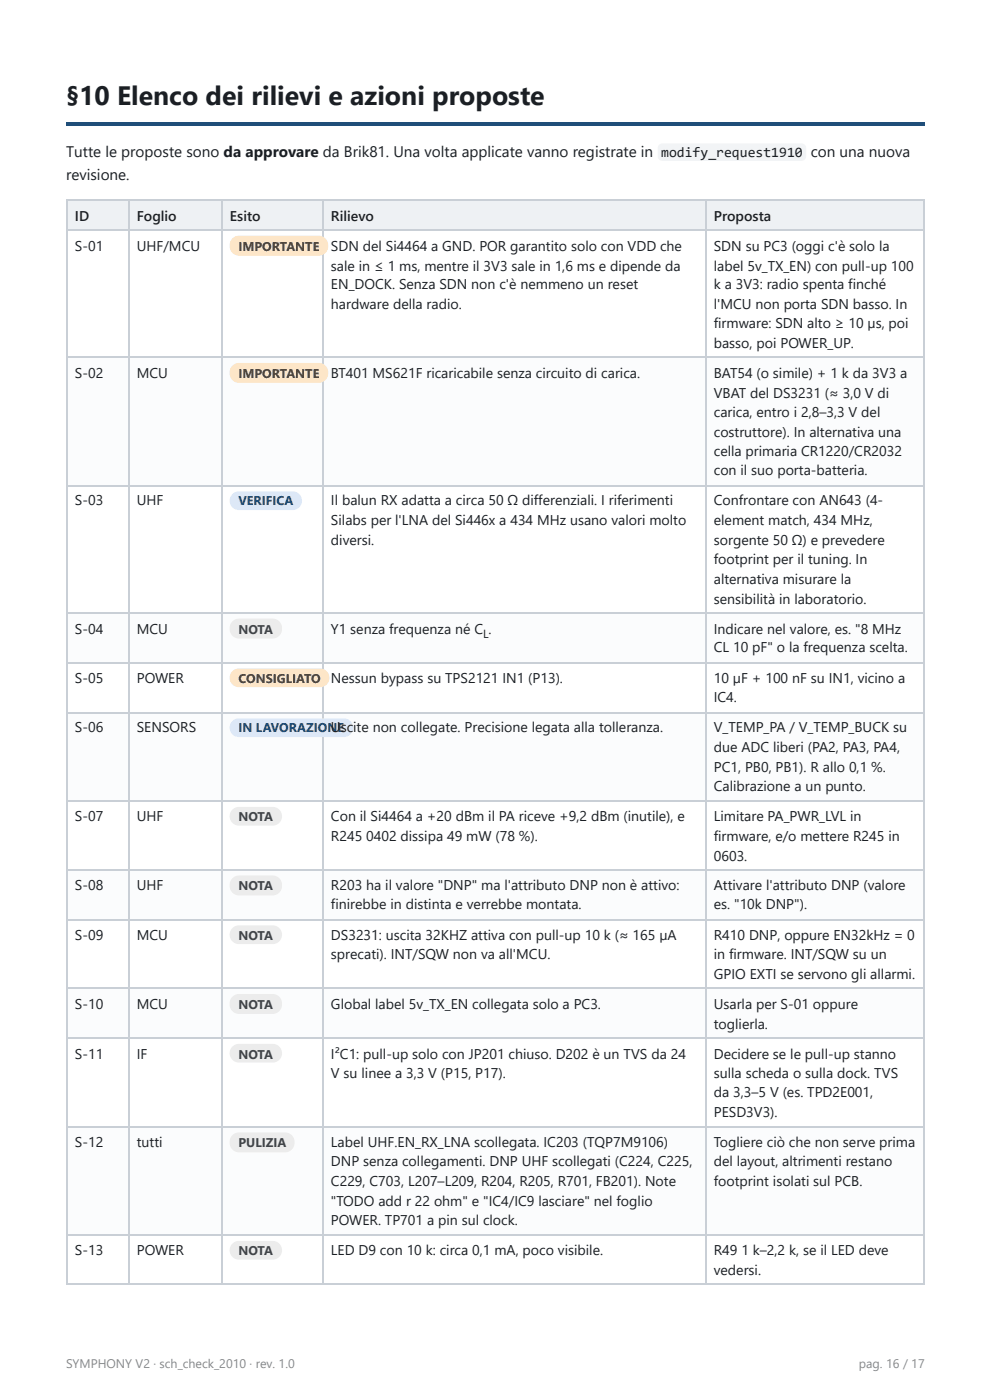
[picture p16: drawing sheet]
<svg xmlns="http://www.w3.org/2000/svg" width="210mm" height="297mm" viewBox="0 0 210 297" stroke-linecap="round" stroke-linejoin="round" font-family="sans-serif">
<defs><g id="words">
<text font-size="5.6" fill="#1b1f24" x="14" y="22.2">§10 Elenco dei rilievi e azioni proposte</text>
<g font-size="3.2" fill="#1b1f24">
<text x="14" y="33.3">Tutte le proposte sono da approvare da Brik81. Una volta applicate vanno registrate in modify_request1910 con una nuova</text>
<text x="14" y="38.1">revisione.</text>
</g>
<g font-size="3" fill="#1b1f24">
<text x="15.9" y="46.8">ID</text>
<text x="29" y="46.8">Foglio</text>
<text x="48.8" y="46.8">Esito</text>
<text x="70.2" y="46.8">Rilievo</text>
<text x="151.3" y="46.8">Proposta</text>
<text x="15.9" y="53.2">S-01</text>
<text x="29" y="53.2">UHF/MCU</text>
<text x="70.2" y="53.2">SDN del Si4464 a GND. POR garantito solo con VDD che</text>
<text x="151.3" y="53.2">SDN su PC3 (oggi c'è solo la</text>
<text x="70.2" y="57.4">sale in ≤ 1 ms, mentre il 3V3 sale in 1,6 ms e dipende da</text>
<text x="151.3" y="57.4">label 5v_TX_EN) con pull-up 100</text>
<text x="70.2" y="61.4">EN_DOCK. Senza SDN non c'è nemmeno un reset</text>
<text x="70.2" y="65.6">hardware della radio.</text>
<text x="151.3" y="61.4">k a 3V3: radio spenta finché</text>
<text x="151.3" y="65.6">l'MCU non porta SDN basso. In</text>
<text x="151.3" y="69.6">firmware: SDN alto ≥ 10 µs, poi</text>
<text x="151.3" y="73.8">basso, poi POWER_UP.</text>
<text x="15.9" y="80.2">S-02</text>
<text x="29" y="80.2">MCU</text>
<text x="70.2" y="80.2">BT401 MS621F ricaricabile senza circuito di carica.</text>
<text x="151.3" y="80.2">BAT54 (o simile) + 1 k da 3V3 a</text>
<text x="151.3" y="84.4">VBAT del DS3231 (≈ 3,0 V di</text>
<text x="151.3" y="88.4">carica, entro i 2,8–3,3 V del</text>
<text x="151.3" y="92.6">costruttore). In alternativa una</text>
<text x="151.3" y="96.8">cella primaria CR1220/CR2032</text>
<text x="151.3" y="100.8">con il suo porta-batteria.</text>
<text x="15.9" y="107.2">S-03</text>
<text x="29" y="107.2">UHF</text>
<text x="70.2" y="107.2">Il balun RX adatta a circa 50 Ω differenziali. I riferimenti</text>
<text x="151.3" y="107.2">Confrontare con AN643 (4-</text>
<text x="70.2" y="111.4">Silabs per l'LNA del Si446x a 434 MHz usano valori molto</text>
<text x="151.3" y="111.4">element match, 434 MHz,</text>
<text x="70.2" y="115.6">diversi.</text>
<text x="151.3" y="115.6">sorgente 50 Ω) e prevedere</text>
<text x="151.3" y="119.6">footprint per il tuning. In</text>
<text x="151.3" y="123.8">alternativa misurare la</text>
<text x="151.3" y="128.1">sensibilità in laboratorio.</text>
<text x="15.9" y="134.4">S-04</text>
<text x="29" y="134.4">MCU</text>
<text x="70.2" y="134.4">Y1 senza frequenza né C .</text>
<text x="151.3" y="134.4">Indicare nel valore, es. &quot;8 MHz</text>
<text x="151.3" y="138.4">CL 10 pF&quot; o la frequenza scelta.</text>
<text x="15.9" y="145">S-05</text>
<text x="29" y="145">POWER</text>
<text x="70.2" y="145">Nessun bypass su TPS2121 IN1 (P13).</text>
<text x="151.3" y="145">10 µF + 100 nF su IN1, vicino a</text>
<text x="151.3" y="149">IC4.</text>
<text x="15.9" y="155.3">S-06</text>
<text x="29" y="155.3">SENSORS</text>
<text x="70.2" y="155.3">Uscite non collegate. Precisione legata alla tolleranza.</text>
<text x="151.3" y="155.3">V_TEMP_PA / V_TEMP_BUCK su</text>
<text x="151.3" y="159.5">due ADC liberi (PA2, PA3, PA4,</text>
<text x="151.3" y="163.8">PC1, PB0, PB1). R allo 0,1 %.</text>
<text x="151.3" y="167.7">Calibrazione a un punto.</text>
<text x="15.9" y="174.1">S-07</text>
<text x="29" y="174.1">UHF</text>
<text x="70.2" y="174.1">Con il Si4464 a +20 dBm il PA riceve +9,2 dBm (inutile), e</text>
<text x="70.2" y="178.3">R245</text>
<text x="77.6" y="178.3">0402 dissipa 49 mW (78 %).</text>
<text x="151.3" y="174.1">Limitare PA_PWR_LVL in</text>
<text x="151.3" y="178.3">firmware, e/o mettere R245 in</text>
<text x="151.3" y="182.6">0603.</text>
<text x="15.9" y="188.9">S-08</text>
<text x="29" y="188.9">UHF</text>
<text x="70.2" y="188.9">R203 ha il valore &quot;DNP&quot; ma l'attributo DNP non è attivo:</text>
<text x="151.3" y="188.9">Attivare l'attributo DNP (valore</text>
<text x="70.2" y="192.9">finirebbe in distinta e verrebbe montata.</text>
<text x="151.3" y="192.9">es. &quot;10k DNP&quot;).</text>
<text x="15.9" y="199.5">S-09</text>
<text x="29" y="199.5">MCU</text>
<text x="70.2" y="199.5">DS3231: uscita 32KHZ attiva con pull-up 10 k (≈ 165 µA</text>
<text x="70.2" y="203.5">sprecati). INT/SQW non va all'MCU.</text>
<text x="151.3" y="199.5">R410 DNP, oppure EN32kHz = 0</text>
<text x="151.3" y="203.5">in firmware. INT/SQW su un</text>
<text x="151.3" y="207.7">GPIO EXTI se servono gli allarmi.</text>
<text x="15.9" y="214">S-10</text>
<text x="29" y="214">MCU</text>
<text x="70.2" y="214">Global label 5v_TX_EN collegata solo a PC3.</text>
<text x="151.3" y="214">Usarla per S-01 oppure</text>
<text x="151.3" y="218.3">toglierla.</text>
<text x="15.9" y="224.6">S-11</text>
<text x="29" y="224.6">IF</text>
<text x="70.2" y="224.6">I²C1: pull-up solo con JP201 chiuso. D202 è un TVS da 24</text>
<text x="151.3" y="224.6">Decidere se le pull-up stanno</text>
<text x="70.2" y="228.6">V su linee a 3,3 V (P15, P17).</text>
<text x="151.3" y="228.6">sulla scheda o sulla dock. TVS</text>
<text x="151.3" y="232.8">da 3,3–5 V (es. TPD2E001,</text>
<text x="151.3" y="237.1">PESD3V3).</text>
<text x="15.9" y="243.4">S-12</text>
<text x="29" y="243.4">tutti</text>
<text x="70.2" y="243.4">Label UHF.EN_RX_LNA scollegata. IC203 (TQP7M9106)</text>
<text x="151.3" y="243.4">Togliere ciò che non serve prima</text>
<text x="70.2" y="247.4">DNP senza collegamenti. DNP UHF scollegati (C224, C225,</text>
<text x="70.2" y="251.6">C229, C703, L207–L209, R204, R205, R701, FB201). Note</text>
<text x="151.3" y="247.4">del layout, altrimenti restano</text>
<text x="151.3" y="251.6">footprint isolati sul PCB.</text>
<text x="70.2" y="255.9">&quot;TODO add r 22 ohm&quot; e &quot;IC4/IC9 lasciare&quot; nel foglio</text>
<text x="70.2" y="259.8">POWER. TP701 a pin sul clock.</text>
<text x="15.9" y="266.2">S-13</text>
<text x="29" y="266.2">POWER</text>
<text x="70.2" y="266.2">LED D9 con 10 k: circa 0,1 mA, poco visibile.</text>
<text x="151.3" y="266.2">R49</text>
<text x="157.2" y="266.2">1 k–2,2 k, se il LED deve</text>
<text x="151.3" y="270.4">vedersi.</text>
</g>
<g font-size="2.7" fill="#7a3d00">
<text x="50.6" y="53.2">IMPORTANTE</text>
<text x="50.6" y="80.2">IMPORTANTE</text>
<text x="50.6" y="145">CONSIGLIATO</text>
</g>
<g font-size="2.7" fill="#173a6b">
<text x="50.6" y="107.2">VERIFICA</text>
<text x="50.6" y="155.3">IN LAVORAZIONE</text>
</g>
<g font-size="2.7" fill="#444">
<text x="50.6" y="134.4">NOTA</text>
<text x="50.6" y="174.1">NOTA</text>
<text x="50.6" y="188.9">NOTA</text>
<text x="50.6" y="199.5">NOTA</text>
<text x="50.6" y="214">NOTA</text>
<text x="50.6" y="224.6">NOTA</text>
<text x="50.6" y="243.4">PULIZIA</text>
<text x="50.6" y="266.2">NOTA</text>
</g>
<g font-size="2.6" fill="#888">
<text x="14" y="290.2">SYMPHONY V2 · sch_check_2010 · rev. 1.0</text>
<text x="182.1" y="290.2">pag. 16 / 17</text>
</g>
<text font-size="2.5" fill="#1b1f24" x="102.4" y="135.3">L</text>
</g></defs>
<path d="M14 25.9h182.1v.8h-182.1z" fill="#1f4e79"/>
<g fill="#eef1f4">
<path d="M14.3 42.6h13v6.3h-13z"/>
<path d="M27.3 42.6h19.8v6.3h-19.8z"/>
<path d="M47.1 42.6h21.4v6.3h-21.4z"/>
<path d="M68.5 42.6h81v6.3h-81z"/>
<path d="M149.5 42.6h46.6v6.3h-46.6z"/>
</g>
<g fill="#fbfcfd">
<path d="M14.3 75.9h13v27h-13z"/>
<path d="M27.3 75.9h19.8v27h-19.8z"/>
<path d="M47.1 75.9h21.4v27h-21.4z"/>
<path d="M68.5 75.9h81v27h-81z"/>
<path d="M149.5 75.9h46.6v27h-46.6z"/>
<path d="M14.3 130.2h13v10.3h-13z"/>
<path d="M27.3 130.2h19.8v10.3h-19.8z"/>
<path d="M47.1 130.2h21.4v10.3h-21.4z"/>
<path d="M68.5 130.2h81v10.3h-81z"/>
<path d="M149.5 130.2h46.6v10.3h-46.6z"/>
<path d="M14.3 151.1h13v18.8h-13z"/>
<path d="M27.3 151.1h19.8v18.8h-19.8z"/>
<path d="M47.1 151.1h21.4v18.8h-21.4z"/>
<path d="M68.5 151.1h81v18.8h-81z"/>
<path d="M149.5 151.1h46.6v18.8h-46.6z"/>
<path d="M14.3 184.7h13v10.3h-13z"/>
<path d="M27.3 184.7h19.8v10.3h-19.8z"/>
<path d="M47.1 184.7h21.4v10.3h-21.4z"/>
<path d="M68.5 184.7h81v10.3h-81z"/>
<path d="M149.5 184.7h46.6v10.3h-46.6z"/>
<path d="M14.3 209.8h13v10.3h-13z"/>
<path d="M27.3 209.8h19.8v10.3h-19.8z"/>
<path d="M47.1 209.8h21.4v10.3h-21.4z"/>
<path d="M68.5 209.8h81v10.3h-81z"/>
<path d="M149.5 209.8h46.6v10.3h-46.6z"/>
<path d="M14.3 239.2h13v22.7h-13z"/>
<path d="M27.3 239.2h19.8v22.7h-19.8z"/>
<path d="M47.1 239.2h21.4v22.7h-21.4z"/>
<path d="M68.5 239.2h81v22.7h-81z"/>
<path d="M149.5 239.2h46.6v22.7h-46.6z"/>
</g>
<g fill="none" stroke="#c9cfd6" stroke-width=".26">
<path d="M14 42.5h182.1M14 48.8h182.1M14.2 42.3v230.2M27.4 42.3v230.2M47 42.3v230.2M68.4 42.3v230.2M149.6 42.3v230.2M195.9 42.3v230.2M14 75.8h182.1M14 103.1h182.1M14 130h182.1M14 140.6h182.1"/>
<path d="M14 151.2h182.1M14 170h182.1M14 184.5h182.1M14 195.1h182.1M14 209.7h182.1M14 220.3h182.1M14 239.1h182.1M14 262.1h182.1M14 272.4h182.1"/>
</g>
<path d="M139.7 30.7l.7-.3h29.5a1 1 0 0 1 1 1v1.7a1 1 0 0 1-1 1h-29.5a1 1 0 0 1-1-1l.1-1.9z" fill="#f2f4f6"/>
<g fill="#fde6c8">
<path d="M49.3 50.6l.6-.4 .8-.2h16.9a2.12 2.12 0 0 1 2 2.1 2.12 2.12 0 0 1-2 2.1h-16.9a2.13 2.13 0 0 1-1.9-1.3 2.13 2.13 0 0 1 .5-2.3z"/>
<path d="M49.3 77.6l.6-.5 .8-.1h16.9a2.12 2.12 0 0 1 2 2.1 2.12 2.12 0 0 1-2 2.1h-16.9a2.13 2.13 0 0 1-1.9-1.3 2.13 2.13 0 0 1 .5-2.3z"/>
</g>
<path d="M49.3 104.8l.6-.4 .8-.2h11.3a1.98 1.98 0 0 1 2 2 1.98 1.98 0 0 1-2 2h-11.3a1.98 1.98 0 0 1-1.9-1.2 1.98 1.98 0 0 1 .5-2.2z" fill="#dde8f7"/>
<path d="M49.3 131.8l.4-.3 .8-.3h7.3a2.12 2.12 0 0 1 2 2.2 2.12 2.12 0 0 1-2 2.1h-7.1a2.13 2.13 0 0 1-1.9-1.4 2.13 2.13 0 0 1 .5-2.3z" fill="#ececec"/>
<path d="M49.3 142.4l.6-.4 .8-.2h17.2a1.98 1.98 0 0 1 1.9 2 1.98 1.98 0 0 1-1.9 2h-17.2a1.98 1.98 0 0 1-1.9-1.2 1.98 1.98 0 0 1 .5-2.2z" fill="#fde6c8"/>
<path d="M49.3 153l.6-.4 .8-.2h22.2a1.98 1.98 0 0 1 2 2 1.98 1.98 0 0 1-2 2h-22.2a1.98 1.98 0 0 1-1.9-1.3 1.98 1.98 0 0 1 .5-2.1z" fill="#dde8f7"/>
<g fill="#ececec">
<path d="M49.3 171.8l.6-.5 .6-.1h7.3a1.98 1.98 0 0 1 2 2 1.98 1.98 0 0 1-2 2h-7.1a1.98 1.98 0 0 1-1.9-1.3 1.98 1.98 0 0 1 .5-2.1z"/>
<path d="M49.3 186.3l.6-.4 .6-.2h7.3a2.12 2.12 0 0 1 2 2.2 2.12 2.12 0 0 1-2 2.1h-7.1a2.13 2.13 0 0 1-1.9-1.4 2.13 2.13 0 0 1 .5-2.3z"/>
<path d="M49.3 196.9l.4-.3 .8-.3h7.3a1.98 1.98 0 0 1 2 2 1.98 1.98 0 0 1-2 2h-7.1a1.98 1.98 0 0 1-1.9-1.2 1.98 1.98 0 0 1 .5-2.2z"/>
<path d="M49.3 211.5l.6-.5 .6-.1h7.3a2.12 2.12 0 0 1 2 2.1 2.12 2.12 0 0 1-2 2.1h-7.1a2.13 2.13 0 0 1-1.9-1.4 2.13 2.13 0 0 1 .5-2.2z"/>
<path d="M49.3 222l.4-.3 .8-.2h7.3a1.98 1.98 0 0 1 2 1.9 1.98 1.98 0 0 1-2 2h-7.1a1.98 1.98 0 0 1-1.9-1.2 1.98 1.98 0 0 1 .5-2.2z"/>
<path d="M49.3 240.8l.6-.4 .6-.1 9.9-.1a2.12 2.12 0 0 1 2 2.2 2.12 2.12 0 0 1-2 2.1h-9.7a2.13 2.13 0 0 1-1.9-1.4 2.13 2.13 0 0 1 .5-2.3z"/>
<path d="M49.3 263.8l.6-.4 .6-.1h7.3a1.98 1.98 0 0 1 2 1.9 1.98 1.98 0 0 1-2 2h-7.1a1.98 1.98 0 0 1-1.9-1.2 1.98 1.98 0 0 1 .5-2.2z"/>
</g>
<use href="#words"/>
</svg>
